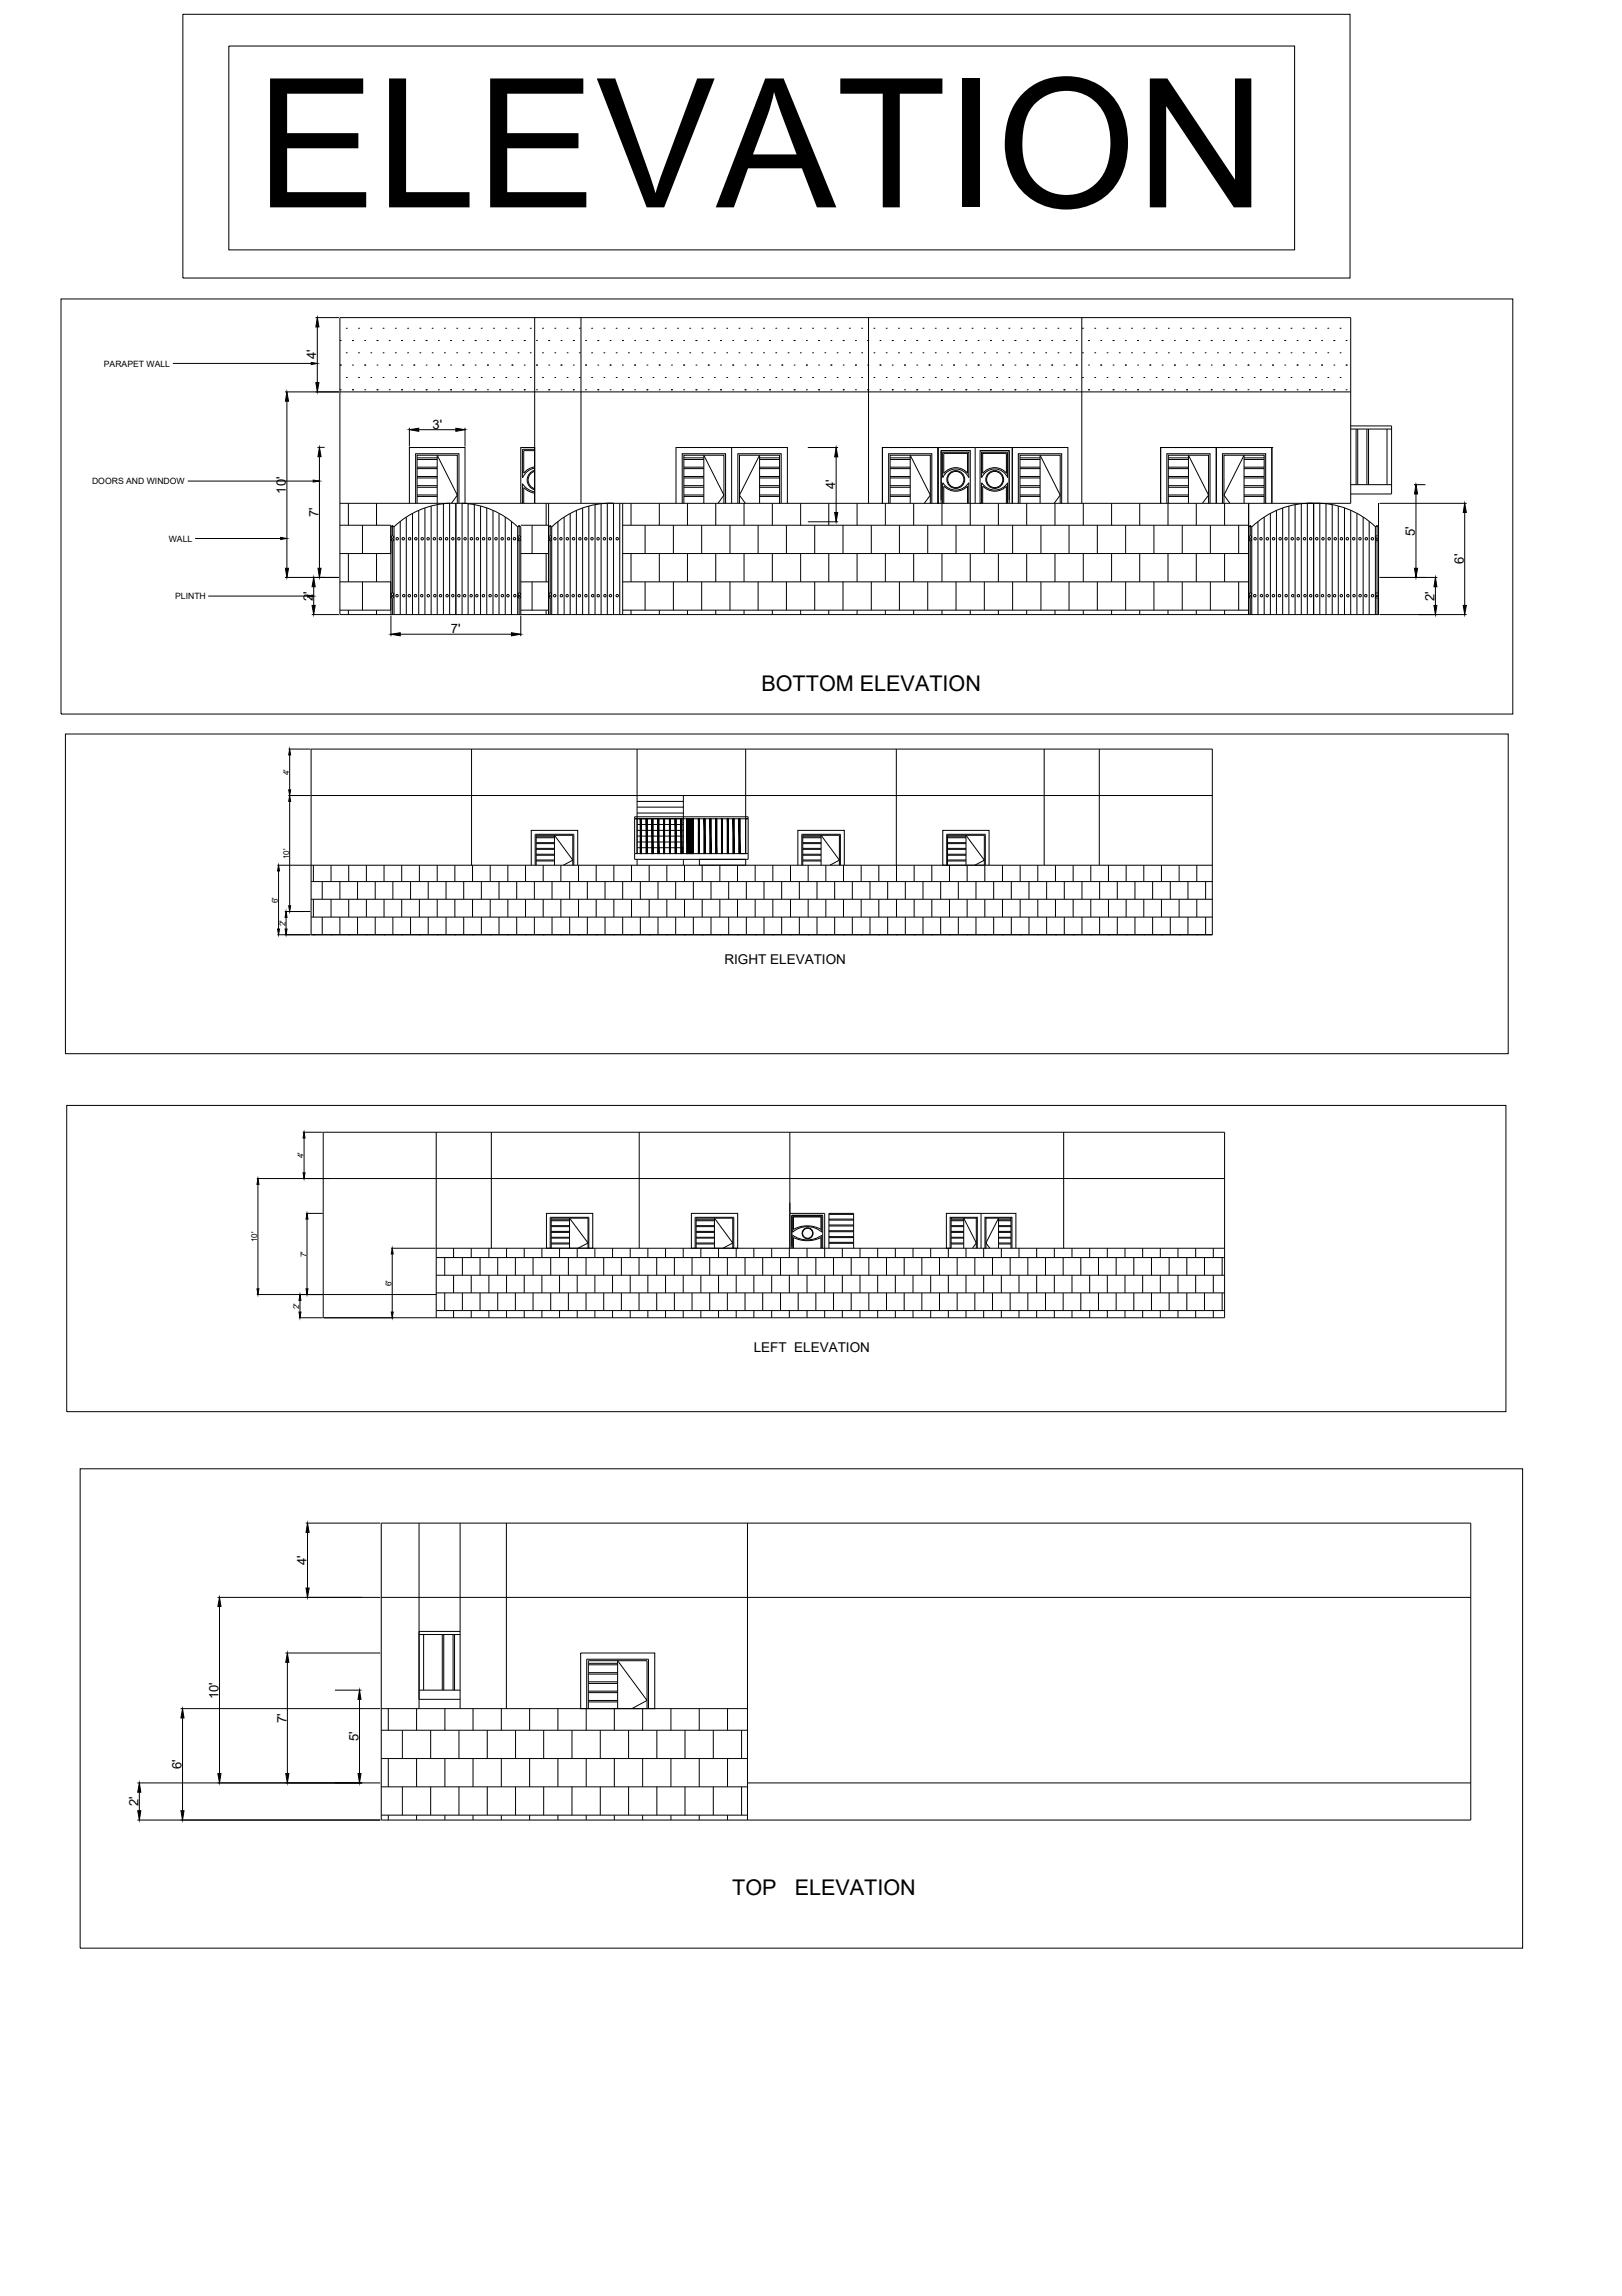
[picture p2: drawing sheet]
<svg xmlns="http://www.w3.org/2000/svg" width="210mm" height="297mm" viewBox="0 0 210 297" stroke-linecap="round" stroke-linejoin="round" font-family="sans-serif">
<defs><g id="words">
<text font-size="23.3" x="33.1" y="26.8">ELEVATION</text>
<g font-size="2.8">
<text x="98.5" y="89.4">BOTTOM ELEVATION</text>
<text x="94.8" y="245.2">TOP</text>
<text x="102.8" y="245.2">ELEVATION</text>
</g>
<g font-size="1.7">
<text x="40.9" y="46.5" transform="rotate(-90 40.9 46.5)">4'</text>
<text x="56" y="55.4">3'</text>
<text x="37" y="63.8" transform="rotate(-90 37 63.8)">10'</text>
<text x="108.1" y="63.3" transform="rotate(-90 108.1 63.3)">4'</text>
<text x="41.2" y="66.9" transform="rotate(-90 41.2 66.9)">7'</text>
<text x="183.1" y="69.3" transform="rotate(-90 183.1 69.3)">5'</text>
<text x="40.5" y="77.7" transform="rotate(-90 40.5 77.7)">2'</text>
<text x="185.6" y="77.7" transform="rotate(-90 185.6 77.7)">2'</text>
<text x="189.4" y="72.9" transform="rotate(-90 189.4 72.9)">6'</text>
<text x="58.4" y="81.9">7'</text>
<text x="93.7" y="124.7">RIGHT ELEVATION</text>
<text x="97.5" y="174.9">LEFT ELEVATION</text>
<text x="39.7" y="202.4" transform="rotate(-90 39.7 202.4)">4'</text>
<text x="28.3" y="219.8" transform="rotate(-90 28.3 219.8)">10'</text>
<text x="37.1" y="222.9" transform="rotate(-90 37.1 222.9)">7'</text>
<text x="46.4" y="225.3" transform="rotate(-90 46.4 225.3)">5'</text>
<text x="17.9" y="233.7" transform="rotate(-90 17.9 233.7)">2'</text>
<text x="23.5" y="228.9" transform="rotate(-90 23.5 228.9)">6'</text>
</g>
<g font-size="1.1">
<text x="13.4" y="47.4">PARAPET WALL</text>
<text x="11.9" y="62.6">DOORS AND WINDOW</text>
<text x="21.8" y="70.1">WALL</text>
<text x="22.7" y="77.5">PLINTH</text>
</g>
<g font-size="1">
<text x="37.4" y="100.3" transform="rotate(-90 37.4 100.3)">4'</text>
<text x="37.4" y="111.2" transform="rotate(-90 37.4 111.2)">10'</text>
<text x="36" y="116.8" transform="rotate(-90 36 116.8)">6'</text>
<text x="36.9" y="119.8" transform="rotate(-90 36.9 119.8)">2'</text>
<text x="39.3" y="149.8" transform="rotate(-90 39.3 149.8)">4'</text>
<text x="33.3" y="160.7" transform="rotate(-90 33.3 160.7)">10'</text>
<text x="39.7" y="162.6" transform="rotate(-90 39.7 162.6)">7'</text>
<text x="50.7" y="166.4" transform="rotate(-90 50.7 166.4)">6'</text>
<text x="38.7" y="169.4" transform="rotate(-90 38.7 169.4)">2'</text>
</g>
</g></defs>
<!-- layer: 0 -->
<g fill="none" stroke="#000" stroke-width=".13">
<path d="M23.7 1.8h151v34.2h-151zM29.6 6h137.9v26.3h-137.9zM7.9 38.7h187.9v53.7h-187.9zM22.4 47h17.9M36.9 50.7h7M37.1 51.9v21.6M40.8 41.1h3.1M41.1 42.3v7.2M41.1 57.9h.9M41.3 59.1v14.4M44 50.7h130.8M44 47.2h.1"/>
<path d="M44 44.1h.1M44 50.4h.1M44.8 45.6h.1M44.8 42.5h.1M44.8 48.8h.1M45.6 50.4h.1M45.6 44.1h.1M45.6 47.2h.1M46.4 45.6h.1M46.4 42.5h.1M46.4 48.8h.1M47.2 47.2h.1"/>
<path d="M47.2 44.1h.1M47.2 50.4h.1M48 45.6h.1M48 42.5h.1M48 48.8h.1M48.8 50.4h.1M48.8 44.1h.1M48.8 47.2h.1M49.6 45.6h.1M49.6 42.5h.1M49.6 48.8h.1M50.4 47.2h.1"/>
<path d="M50.4 44.1h.1M50.4 50.4h.1M51.2 45.6h.1M51.2 42.5h.1M51.2 48.8h.1M52 50.4h.1M52 44.1h.1M52 47.2h.1M52.7 45.6h.1M52.7 42.5h.1M52.7 48.8h.1M53 55.3v2.5"/>
<path d="M53.6 47.2h.1M53.6 44.1h.1M53.6 50.4h.1M54 59.4h2.6M54 59.2h2.6M54.2 55.6h4.8M54.3 45.6h.1M54.3 42.5h.1M54.3 48.8h.1M55.1 50.4h.1M55.1 44.1h.1M55.1 47.2h.1"/>
<path d="M55.9 45.6h.1M55.9 42.5h.1M55.9 48.8h.1M56.7 47.2h.1M56.7 44.1h.1M56.7 50.4h.1M57.5 45.6h.1M57.5 42.5h.1M57.5 48.8h.1M58.3 50.4h.1M58.3 44.1h.1M58.3 47.2h.1"/>
<path d="M59.1 45.6h.1M59.1 42.5h.1M59.1 48.8h.1M59.9 47.2h.1M59.9 44.1h.1M59.9 50.4h.1M60.2 55.3v2.5M60.7 45.6h.1M60.7 42.5h.1M60.7 48.8h.1M61.5 50.4h.1M61.5 44.1h.1"/>
<path d="M61.5 47.2h.1M62.3 45.6h.1M62.3 42.5h.1M62.3 48.8h.1M63.1 47.2h.1M63.1 44.1h.1M63.1 50.4h.1M63.9 45.6h.1M63.9 42.5h.1M63.9 48.8h.1M64.7 50.4h.1M64.7 44.1h.1"/>
<path d="M64.7 47.2h.1M65.4 45.6h.1M65.4 42.5h.1M65.4 48.8h.1M66.3 47.2h.1M66.3 44.1h.1M66.3 50.4h.1M67 45.6h.1M67 42.5h.1M67 48.8h.1M67.8 50.4h.1M67.8 44.1h.1"/>
<path d="M67.8 47.2h.1M68.6 45.6h.1M68.6 42.5h.1M68.6 48.8h.1M69.2 41.1v24v-7.2h-1.8v7.2M69.2 58.1h-1.6v3.7a2.04 2.04 0 0 1 1.6-1.2M69.2 58.3h-1.4v2.9M69.4 47.2h.1M69.4 44.1h.1M69.4 50.4h.1M70.2 45.6h.1M70.2 42.5h.1"/>
<path d="M70.2 48.8h.1M71 50.4h.1M71 44.1h.1M71 47.2h.1M71.8 45.6h.1M71.8 42.5h.1M71.8 48.8h.1M72.6 47.2h.1M72.6 44.1h.1M72.6 50.4h.1M73.4 45.6h.1M73.4 42.5h.1"/>
<path d="M73.4 48.8h.1M74.2 50.4h.1M74.2 44.1h.1M74.2 47.2h.1M75 45.6h.1M75 42.5h.1M75 48.8h.1M75.2 41.1v24M75.8 47.2h.1M75.8 44.1h.1M75.8 50.4h.1M76.6 45.6h.1"/>
<path d="M76.6 42.5h.1M76.6 48.8h.1M77.4 47.2h.1M77.4 44.1h.1M77.4 50.4h.1M78.1 45.6h.1M78.1 42.5h.1M78.1 48.8h.1M79 47.2h.1M79 44.1h.1M79 50.4h.1M79.7 45.6h.1"/>
<path d="M79.7 42.5h.1M79.7 48.8h.1M80.5 47.2h.1M80.5 44.1h.1M80.5 50.4h.1M81.3 45.6h.1M81.3 42.5h.1M81.3 48.8h.1M82.1 47.2h.1M82.1 44.1h.1M82.1 50.4h.1M82.9 45.6h.1"/>
<path d="M82.9 42.5h.1M82.9 48.8h.1M83.7 47.2h.1M83.7 44.1h.1M83.7 50.4h.1M84.5 45.6h.1M84.5 42.5h.1M84.5 48.8h.1M85.3 47.2h.1M85.3 44.1h.1M85.3 50.4h.1M86.1 45.6h.1"/>
<path d="M86.1 42.5h.1M86.1 48.8h.1M86.9 47.2h.1M86.9 44.1h.1M86.9 50.4h.1M87.7 45.6h.1M87.7 42.5h.1M87.7 48.8h.1M88.5 47.2h.1M88.5 44.1h.1M88.5 50.4h.1M88.5 59.4h2.6"/>
<path d="M88.5 59.2h2.6M89.3 45.6h.1M89.3 42.5h.1M89.3 48.8h.1M90.1 47.2h.1M90.1 44.1h.1M90.1 50.4h.1M90.8 45.6h.1M90.8 42.5h.1M90.8 48.8h.1M91.7 47.2h.1M91.7 44.1h.1"/>
<path d="M91.7 50.4h.1M92.4 45.6h.1M92.4 42.5h.1M92.4 48.8h.1M93.2 47.2h.1M93.2 44.1h.1M93.2 50.4h.1M94 45.6h.1M94 42.5h.1M94 48.8h.1M94.7 57.9v7.2M94.8 47.2h.1"/>
<path d="M94.8 44.1h.1M94.8 50.4h.1M95.6 45.6h.1M95.6 42.5h.1M95.6 48.8h.1M96.4 47.2h.1M96.4 44.1h.1M96.4 50.4h.1M97.2 45.6h.1M97.2 42.5h.1M97.2 48.8h.1M98 47.2h.1"/>
<path d="M98 44.1h.1M98 50.4h.1M98.3 59.4h2.6M98.3 59.2h2.6M98.8 45.6h.1M98.8 42.5h.1M98.8 48.8h.1M99.6 47.2h.1M99.6 44.1h.1M99.6 50.4h.1M100.4 45.6h.1M100.4 42.5h.1"/>
<path d="M100.4 48.8h.1M101.2 47.2h.1M101.2 44.1h.1M101.2 50.4h.1M102 45.6h.1M102 42.5h.1M102 48.8h.1M102.8 47.2h.1M102.8 44.1h.1M102.8 50.4h.1M103.6 45.6h.1M103.6 42.5h.1"/>
<path d="M103.6 48.8h.1M104.4 44.1h.1M104.4 50.4h.1M104.4 47.2h.1M104.5 57.9h4M105.2 45.6h.1M105.2 42.5h.1M105.2 48.8h.1M105.9 44.1h.1M105.9 50.4h.1M105.9 47.2h.1M106.7 45.6h.1"/>
<path d="M106.7 42.5h.1M106.7 48.8h.1M107.5 44.1h.1M107.5 50.4h.1M107.5 47.2h.1M108.2 59.1v7.2M108.3 45.6h.1M108.3 42.5h.1M108.3 48.8h.1M109.1 44.1h.1M109.1 50.4h.1M109.1 47.2h.1"/>
<path d="M109.9 45.6h.1M109.9 42.5h.1M109.9 48.8h.1M110.7 44.1h.1M110.7 50.4h.1M110.7 47.2h.1M111.5 45.6h.1M111.5 42.5h.1M111.5 48.8h.1M112.3 44.1h.1M112.3 50.4h.1M112.3 47.2h.1"/>
<path d="M112.4 41.1v24M113.1 48.8h.1M113.1 45.6h.1M113.1 42.5h.1M113.9 47.2h.1M113.9 50.4h.1M113.9 44.1h.1M114.7 48.8h.1M114.7 45.6h.1M114.7 42.5h.1M115.2 59.4h2.6M115.2 59.2h2.6"/>
<path d="M115.5 50.4h.1M115.5 44.1h.1M115.5 47.2h.1M116.3 48.8h.1M116.3 45.6h.1M116.3 42.5h.1M117.1 47.2h.1M117.1 50.4h.1M117.1 44.1h.1M117.9 48.8h.1M117.9 45.6h.1M117.9 42.5h.1"/>
<path d="M118.6 50.4h.1M118.6 44.1h.1M118.6 47.2h.1M119.4 48.8h.1M119.4 45.6h.1M119.4 42.5h.1M120.2 47.2h.1M120.2 50.4h.1M120.2 44.1h.1M121 48.8h.1M121 45.6h.1M121 42.5h.1"/>
<path d="M121.8 50.4h.1M121.8 44.1h.1M121.8 47.2h.1M122.6 48.8h.1M122.6 45.6h.1M122.6 42.5h.1M123.4 47.2h.1M123.4 50.4h.1M123.4 44.1h.1M124.2 48.8h.1M124.2 45.6h.1M124.2 42.5h.1"/>
<path d="M125 50.4h.1M125 44.1h.1M125 47.2h.1M125.6 58.3h-3.8v6.4M125.8 48.8h.1M125.8 45.6h.1M125.8 42.5h.1M126.2 57.9v7.2M126.6 47.2h.1M126.6 50.4h.1M126.6 44.1h.1M126.8 58.3h3.8v6.4"/>
<path d="M127.2 58.7h3v2.5a1.96 1.96 0 0 0-3 0zM127.4 48.8h.1M127.4 45.6h.1M127.4 42.5h.1M128.2 50.4h.1M128.2 44.1h.1M128.2 47.2h.1M129 48.8h.1M129 45.6h.1M129 42.5h.1M129.8 47.2h.1M129.8 50.4h.1"/>
<path d="M129.8 44.1h.1M130.6 48.8h.1M130.6 45.6h.1M130.6 42.5h.1M130.6 57.9h.1M130.6 57.9h7.6v7.2M130.6 57.9h-9.2v7.2M131 57.9v7.2M131.3 50.4h.1M131.3 44.1h.1M131.3 47.2h.1M132 59.4h2.6"/>
<path d="M132 59.2h2.6M132.1 48.8h.1M132.1 45.6h.1M132.1 42.5h.1M132.9 47.2h.1M132.9 50.4h.1M132.9 44.1h.1M133.7 48.8h.1M133.7 45.6h.1M133.7 42.5h.1M134.5 50.4h.1M134.5 44.1h.1"/>
<path d="M134.5 47.2h.1M135.3 48.8h.1M135.3 45.6h.1M135.3 42.5h.1M136.1 47.2h.1M136.1 50.4h.1M136.1 44.1h.1M136.9 48.8h.1M136.9 45.6h.1M136.9 42.5h.1M137.7 50.4h.1M137.7 44.1h.1"/>
<path d="M137.7 47.2h.1M138.5 48.8h.1M138.5 45.6h.1M138.5 42.5h.1M139.3 47.2h.1M139.3 50.4h.1M139.3 44.1h.1M140 41.1v24M140.1 45.6h.1M140.1 42.5h.1M140.1 48.8h.1M140.9 50.4h.1"/>
<path d="M140.9 44.1h.1M140.9 47.2h.1M141.7 45.6h.1M141.7 42.5h.1M141.7 48.8h.1M142.5 47.2h.1M142.5 44.1h.1M142.5 50.4h.1M143.3 45.6h.1M143.3 42.5h.1M143.3 48.8h.1M144 50.4h.1"/>
<path d="M144 44.1h.1M144 47.2h.1M144.8 45.6h.1M144.8 42.5h.1M144.8 48.8h.1M145.6 47.2h.1M145.6 44.1h.1M145.6 50.4h.1M146.4 45.6h.1M146.4 42.5h.1M146.4 48.8h.1M147.2 50.4h.1"/>
<path d="M147.2 44.1h.1M147.2 47.2h.1M148 45.6h.1M148 42.5h.1M148 48.8h.1M148.8 47.2h.1M148.8 44.1h.1M148.8 50.4h.1M149.6 45.6h.1M149.6 42.5h.1M149.6 48.8h.1M150.4 50.4h.1"/>
<path d="M150.4 44.1h.1M150.4 47.2h.1M151.2 45.6h.1M151.2 42.5h.1M151.2 48.8h.1M151.2 59.4h2.6M151.2 59.2h2.6M152 47.2h.1M152 44.1h.1M152 50.4h.1M152.8 45.6h.1M152.8 42.5h.1"/>
<path d="M152.8 48.8h.1M153.6 50.4h.1M153.6 44.1h.1M153.6 47.2h.1M154.4 45.6h.1M154.4 42.5h.1M154.4 48.8h.1M155.2 47.2h.1M155.2 44.1h.1M155.2 50.4h.1M156 45.6h.1M156 42.5h.1"/>
<path d="M156 48.8h.1M156.7 50.4h.1M156.7 44.1h.1M156.7 47.2h.1M157.4 57.9v7.2M157.5 45.6h.1M157.5 42.5h.1M157.5 48.8h.1M158.3 47.2h.1M158.3 44.1h.1M158.3 50.4h.1M159.1 45.6h.1"/>
<path d="M159.1 42.5h.1M159.1 48.8h.1M159.9 50.4h.1M159.9 44.1h.1M159.9 47.2h.1M160.7 45.6h.1M160.7 42.5h.1M160.7 48.8h.1M161 59.4h2.6M161 59.2h2.6M161.5 47.2h.1M161.5 44.1h.1"/>
<path d="M161.5 50.4h.1M162.3 45.6h.1M162.3 42.5h.1M162.3 48.8h.1M163.1 50.4h.1M163.1 44.1h.1M163.1 47.2h.1M163.9 45.6h.1M163.9 42.5h.1M163.9 48.8h.1M164.6 57.9h.1M164.7 47.2h.1"/>
<path d="M164.7 44.1h.1M164.7 50.4h.1M165.5 45.6h.1M165.5 42.5h.1M165.5 48.8h.1M166.3 50.4h.1M166.3 44.1h.1M166.3 47.2h.1M167.1 45.6h.1M167.1 42.5h.1M167.1 48.8h.1M167.9 47.2h.1"/>
<path d="M167.9 44.1h.1M167.9 50.4h.1M168.7 45.6h.1M168.7 42.5h.1M168.7 48.8h.1M169.4 50.4h.1M169.4 44.1h.1M169.4 47.2h.1M170.2 45.6h.1M170.2 42.5h.1M170.2 48.8h.1M171 47.2h.1"/>
<path d="M171 44.1h.1M171 50.4h.1M171.8 45.6h.1M171.8 42.5h.1M171.8 48.8h.1M172.6 50.4h.1M172.6 44.1h.1M172.6 47.2h.1M173.4 45.6h.1M173.4 42.5h.1M173.4 48.8h.1M174.2 47.2h.1"/>
<path d="M174.2 44.1h.1M174.2 50.4h.1M174.8 55.1h5.3v8.8h-5.3M174.8 55.5h5.3M175.5 55.5v7.2M175.7 55.5v7.2M176.9 55.5v7.2M177.1 55.5v7.2M179.5 55.5v7.2M24.3 62.2h16.2M25.3 69.7h11M26.9 77.1h12.9"/>
<path d="M36.9 74.7h7M40.3 79.5h3.6M40.6 75.9v2.4M44 65.1h70.2v-7.2h7.2v7.2M44 68h6.6M44 71.6h6.6M44 75.3h6.6M44 78.9h6.6M45.1 65.1v2.9M45.1 71.6v3.7M45.1 78.9v.6M46.9 68v3.6"/>
<path d="M46.9 75.3v3.6M48.7 65.1v2.9M48.7 71.6v3.7M48.7 78.9v.6M50.6 68v3.6M50.6 75.3v3.6M50.6 76.8a.22 .22 0 0 1 .2-.1 .22 .22 0 0 1 .2 .1M50.6 79.6v2.7M50.6 76.9l.2 .2M50.6 69.8l.2-.1 .2 .1a.22 .22 0 0 1-.4 0zM50.7 69.4l.1-.1 .2 .2-.2 .2-.2-.2zM50.8 77.1h.1"/>
<path d="M50.8 68l-.2 .2v11.3M50.8 68v1.3M50.8 70v6.7M50.8 77.4v2.1M50.8 68l.2 .2M51 76.9l-.4 .4a.22 .22 0 0 0 .4 0l-.2-.2M51 68.2v11.3M51.8 67.5v12M52.6 66.9v12.6M53 65.1v-7.2h7.2v7.2M53.4 66.4v13.1M53.8 65.1v-6.4h5.6v6.4"/>
<path d="M54 65.1v-6.2h5.2v6.2M54 60.4h2.6M54 60.6h2.6M54 61.6h2.6M54 61.8h2.6M54 62.8h2.6M54 63h2.6M54 64h2.6M54 64.2h2.6M54.2 66v13.5M55 65.7v13.8M55.8 65.5v14"/>
<path d="M56.6 65.1v-6.2l2.6 5.2-.8 1M56.6 65.3v14.2M57.4 65.2v14.3M58.2 65.1v14.4M58.3 65.1a11 11 0 0 0-7.3 3.1M59 65.1v14.4M59.7 65.1a11 11 0 0 1 7.3 3.1M59.8 65.1v14.4M60.6 65.2v14.3M61.4 65.3v14.2M62.2 65.5v14M63 65.7v13.8"/>
<path d="M63.8 66v13.5M64.6 66.4v13.1M65.4 66.9v12.6M66.2 67.5v12M67 76.8a.22 .22 0 0 1 .2-.1 .22 .22 0 0 1 .2 .1M67 68.2v11.3M67 76.9l.2 .2M67 69.8l.2-.1 .2 .1a.22 .22 0 0 1-.4 0zM67.1 69.4l.1-.1 .2 .2-.2 .2-.2-.2zM67.2 77.1h.1M67.2 68v1.3M67.2 70v6.7"/>
<path d="M67.2 77.4v2.1M67.2 68l.2 .2v11.3M67.2 68l-.2 .2M67.4 76.9l-.4 .4a.22 .22 0 0 0 .4 0l-.2-.2M67.4 68h3.6M67.4 71.6h3.6M67.4 75.3h3.6M67.4 78.9h3.6M67.4 79.6v2.7M68.9 68v3.6M68.9 75.3v3.6M69.2 60.8a1.3 1.3 0 0 0-1 1.3 1.3 1.3 0 0 0 1 1.3"/>
<path d="M69.2 63.8a2.38 2.38 0 0 1-1.4-.7v2M69.2 63.6a2.21 2.21 0 0 1-1.6-1v2.5M69.2 60.4a2.21 2.21 0 0 0-1.4 .8M69.2 61a1.17 1.17 0 0 0-.9 1.1 1.17 1.17 0 0 0 .9 1.1M70.7 65.1v2.9M70.7 71.6v3.7M70.7 78.9v.6M71 76.8a.22 .22 0 0 1 .2-.1 .22 .22 0 0 1 .2 .1M71 76.9l.4 .4a.22 .22 0 0 1-.4 0l.4-.4M71 65.1v14.4M71 69.8l.2-.1 .2 .1a.22 .22 0 0 1-.4 0zM71.1 69.4l.1-.1 .2 .2-.2 .2-.2-.2z"/>
<path d="M71.2 68v1.3M71.2 70v6.7M71.2 77.4v2.1M71.2 68l.2 .2M71.2 68l-.2 .2M71.4 68.2v11.3M72.2 67.5v12M73 66.9v12.6M73.8 66.4v13.1M74.6 66v13.5M75.4 65.7v13.8M76.2 65.5v14"/>
<path d="M77 65.3v14.2M77.8 65.2v14.3M78.6 65.1v14.4M79.4 65.1v14.4M79.4 65.1a11 11 0 0 0-8 3.1M80.2 65.1v14.4M80.6 68h81M80.6 71.6h81M80.6 75.3h81M80.6 78.9h81M80.6 65.1v14.4M81.7 65.1v2.9"/>
<path d="M81.7 71.6v3.7M81.7 78.9v.6M83.5 68v3.6M83.5 75.3v3.6M85.3 65.1v2.9M85.3 71.6v3.7M85.3 78.9v.6M87.1 68v3.6M87.1 75.3v3.6M87.5 65.1v-7.2h14.4v7.2M88.3 65.1v-6.4h5.6v6.4M88.5 65.1v-6.2h5.2v6.2"/>
<path d="M88.5 60.4h2.6M88.5 60.6h2.6M88.5 61.6h2.6M88.5 61.8h2.6M88.5 62.8h2.6M88.5 63h2.6M88.5 64h2.6M88.5 64.2h2.6M89 65.1v2.9M89 71.6v3.7M89 78.9v.6M90.8 68v3.6"/>
<path d="M90.8 75.3v3.6M91.1 65.1v-6.2l2.6 5.2-.8 1M92.6 65.1v2.9M92.6 71.6v3.7M92.6 78.9v.6M94.5 68v3.6M94.5 75.3v3.6M95.5 65.1v-6.4h5.6v6.4M95.7 65.1v-6.2h5.2v6.2M96.3 65.1v2.9M96.3 71.6v3.7M96.3 78.9v.6"/>
<path d="M96.5 65.1l-.8-1 2.6-5.2v6.2M98.1 68v3.6M98.1 75.3v3.6M98.3 60.4h2.6M98.3 60.6h2.6M98.3 61.6h2.6M98.3 61.8h2.6M98.3 62.8h2.6M98.3 63h2.6M98.3 64h2.6M98.3 64.2h2.6M99.9 65.1v2.9"/>
<path d="M99.9 71.6v3.7M99.9 78.9v.6M101.8 68v3.6M101.8 75.3v3.6M103.6 65.1v2.9M103.6 71.6v3.7M103.6 78.9v.6M104.5 67.5h4M105.4 68v3.6M105.4 75.3v3.6M107.3 65.1v2.9M107.3 71.6v3.7"/>
<path d="M107.3 78.9v.6M109.1 68v3.6M109.1 75.3v3.6M110.9 65.1v2.9M110.9 71.6v3.7M110.9 78.9v.6M112.8 68v3.6M112.8 75.3v3.6M114.6 65.1v2.9M114.6 71.6v3.7M114.6 78.9v.6M115 65.1v-6.4h5.6v6.4"/>
<path d="M115.2 65.1v-6.2h5.2v6.2M115.2 60.4h2.6M115.2 60.6h2.6M115.2 61.6h2.6M115.2 61.8h2.6M115.2 62.8h2.6M115.2 63h2.6M115.2 64h2.6M115.2 64.2h2.6M116.4 68v3.6M116.4 75.3v3.6M117.8 65.1v-6.2l2.6 5.2-.8 1"/>
<path d="M118.2 65.1v2.9M118.2 71.6v3.7M118.2 78.9v.6M120.1 68v3.6M120.1 75.3v3.6M121.8 65.1v-6.8h3.8v9.7M121.9 65.1v2.9M121.9 71.6v3.7M121.9 78.9v.6M122 61.8v-3.3h3.4v3.3a1.82 1.82 0 0 0-1.7-1.1 1.82 1.82 0 0 0-1.7 1.1M122 62.5v2.6M122 62.4a1.96 1.96 0 0 0 3.4 0"/>
<path d="M122.1 62.9v2.2M122.2 62.9a2.11 2.11 0 0 0 3 0M123.7 68v3.6M123.7 75.3v3.6M125.2 62.9v2.2M125.2 61.2a1.99 1.99 0 0 0-3.1 0v-2.5h3.1v2.5M125.4 62.5v2.6M125.6 71.6v3.7M125.6 78.9v.6M127 61.8v-3.3h3.4v3.3M127 62.5v2.6h-12.8v-7.2h7.2v7.2M127 62.4a1.96 1.96 0 0 0 3.4 0"/>
<path d="M127 61.8a1.81 1.81 0 0 1 1.7-1.1 1.81 1.81 0 0 1 1.7 1.1M127.2 62.9v2.2M127.2 62.9a2.11 2.11 0 0 0 3.1 0M127.4 68v3.6M127.4 75.3v3.6M129.2 65.1v2.9M129.2 71.6v3.7M129.2 78.9v.6M130.2 62.9v2.2M130.4 62.5v2.6M130.6 65.1v-6.8h-3.8v6.8h48v-24h-130.8v38.4h134.4v-14.4M131 68v3.6"/>
<path d="M131 75.3v3.6M131.8 65.1v-6.4h5.6v6.4M132 65.1v-6.2h5.2v6.2M132 60.4h2.6M132 60.6h2.6M132 61.6h2.6M132 61.8h2.6M132 62.8h2.6M132 63h2.6M132 64h2.6M132 64.2h2.6M132.9 65.1v2.9"/>
<path d="M132.9 71.6v3.7M132.9 78.9v.6M134.6 65.1v-6.2l2.6 5.2-.8 1M134.7 68v3.6M134.7 75.3v3.6M136.5 65.1v2.9M136.5 71.6v3.7M136.5 78.9v.6M138.3 68v3.6M138.3 75.3v3.6M140.2 65.1v2.9M140.2 71.6v3.7"/>
<path d="M140.2 78.9v.6M142 68v3.6M142 75.3v3.6M143.8 65.1v2.9M143.8 71.6v3.7M143.8 78.9v.6M145.7 68v3.6M145.7 75.3v3.6M147.5 65.1v2.9M147.5 71.6v3.7M147.5 78.9v.6M149.3 68v3.6"/>
<path d="M149.3 75.3v3.6M150.2 65.1v-7.2h14.4v7.2M151 65.1v-6.4h5.6v6.4M151.2 65.1v2.9M151.2 71.6v3.7M151.2 78.9v.6M151.2 65.1v-6.2h5.2v6.2M151.2 60.4h2.6M151.2 60.6h2.6M151.2 61.6h2.6M151.2 61.8h2.6M151.2 62.8h2.6"/>
<path d="M151.2 63h2.6M151.2 64h2.6M151.2 64.2h2.6M153 68v3.6M153 75.3v3.6M154.8 65.1v2.9M154.8 71.6v3.7M154.8 78.9v.6M155.6 65.1l.8-1-2.6-5.2v6.2M156.6 68v3.6M156.6 75.3v3.6M158.2 65.1v-6.4h5.6v6.4"/>
<path d="M158.4 65.1v-6.2h5.2v6.2M158.5 65.1v2.9M158.5 71.6v3.7M158.5 78.9v.6M159.2 65.1l-.8-1 2.6-5.2v6.2M160.3 68v3.6M160.3 75.3v3.6M161 60.4h2.6M161 60.6h2.6M161 61.6h2.6M161 61.8h2.6M161 62.8h2.6"/>
<path d="M161 63h2.6M161 64h2.6M161 64.2h2.6M161.6 65.1v14.4M161.6 76.9l.4 .4M161.6 76.8a.22 .22 0 0 1 .2-.1 .22 .22 0 0 1 .2 .1M161.8 77.1l-.2 .2a.22 .22 0 0 0 .4 0M161.8 77.1h.1M161.8 69.7l-.2 .1a.22 .22 0 0 0 .4 0M161.8 68v1.3M161.8 70v6.7M161.8 77.4v2.1"/>
<path d="M161.8 69.7l.2 .2M161.8 68l.2 .2M161.8 68l-.2 .2M162 68.2v11.3M162 69.5l-.2 .2M162 76.9l-.2 .2M162 68.2a11.3 11.3 0 0 1 8.9-3.1 11 11 0 0 1 7.1 3.1M162 69.5a.22 .22 0 0 0-.2-.2 .22 .22 0 0 0-.2 .2l.2 .2M162.8 67.5v12M163.6 66.9v12.6M164.4 66.4v13.1M165.2 66v13.5"/>
<path d="M166 65.7v13.8M166.8 65.5v14M167.6 65.3v14.2M168.4 65.2v14.3M169.2 65.1v14.4M170 65.1v14.4M170.8 65.1v14.4M171.6 65.2v14.3M172.4 65.3v14.2M173.2 65.5v14M174 65.7v13.8M174.8 66v13.5"/>
<path d="M174.8 62.7h5.3M175.6 66.4v13.1M176.4 66.9v12.6M177.2 67.5v12M178 76.9l.4 .4M178 76.8a.22 .22 0 0 1 .2-.1 .22 .22 0 0 1 .2 .1M178.2 77.1l-.2 .2a.22 .22 0 0 0 .4 0M178.2 77.1h.1M178.2 69.7l-.2 .1a.22 .22 0 0 0 .4 0M178.2 68l-.2 .2v11.3M178.2 68v1.3M178.2 70v6.7"/>
<path d="M178.2 77.4v2.1M178.2 69.7l.2 .2M178.2 68l.2 .2M178.4 69.5l-.2 .2M178.4 76.9l-.2 .2M178.4 69.5a.22 .22 0 0 0-.2-.2 .22 .22 0 0 0-.2 .2l.2 .2M178.5 79.5h11.3M178.5 65.1h11.3M178.5 74.7h7.5M183 62.7h1.5M183.2 63.9v9.6M185.8 75.9v2.4"/>
<path d="M189.5 66.3v12M8.5 95h186.7v41.3h-186.7zM37.3 96.9h2.9M37.5 97.7v4.5M40.3 96.9h116.6v24h-116.6zM51.8 82h14.4M61 96.9v15M82.4 96.9v13.5M96.5 96.9v13.5M116 96.9v15M135.1 96.9v15M142.3 96.9v15"/>
<path d="M35.9 111.9h121M36 112.7v7.5M36.9 117.9h3.3M37 118.7v1.5M37.3 102.9h2.9M37.5 103.7v13.5M40.3 114.1h116.6M40.3 116.3h116.6M40.3 118.6h116.6M40.3 102.9h116.6M40.6 111.9v2.2M40.6 116.3v2.3"/>
<path d="M41.7 114.1v2.2M41.7 118.6v2.3M42.8 111.9v2.2M42.8 116.3v2.3M44 114.1v2.2M44 118.6v2.3M45.1 111.9v2.2M45.1 116.3v2.3M46.3 114.1v2.2M46.3 118.6v2.3M47.4 111.9v2.2M47.4 116.3v2.3"/>
<path d="M48.6 114.1v2.2M48.6 118.6v2.3M49.7 111.9v2.2M49.7 116.3v2.3M50.8 114.1v2.2M50.8 118.6v2.3M52 111.9v2.2M52 116.3v2.3M53.1 114.1v2.2M53.1 118.6v2.3M54.3 111.9v2.2M54.3 116.3v2.3"/>
<path d="M55.4 114.1v2.2M55.4 118.6v2.3M56.6 111.9v2.2M56.6 116.3v2.3M57.7 114.1v2.2M57.7 118.6v2.3M58.9 111.9v2.2M58.9 116.3v2.3M60 114.1v2.2M60 118.6v2.3M61.2 111.9v2.2M61.2 116.3v2.3"/>
<path d="M62.3 114.1v2.2M62.3 118.6v2.3M63.4 111.9v2.2M63.4 116.3v2.3M64.6 114.1v2.2M64.6 118.6v2.3M65.7 111.9v2.2M65.7 116.3v2.3M66.9 114.1v2.2M66.9 118.6v2.3M68 111.9v2.2M68 116.3v2.3"/>
<path d="M68.7 111.9v-4.5h6.1v4.5M69.2 114.1v2.2M69.2 118.6v2.3M69.3 111.9v-4h5v4M69.4 111.9v-3.8h4.7v3.8M69.4 108.4h2.4M69.4 109h2.4M69.4 109.1h2.4M69.4 109.8h2.4M69.4 109.9h2.4M69.4 110.5h2.4M69.4 110.6h2.4"/>
<path d="M69.4 111.3h2.4M69.4 111.4h2.4M69.4 108.3h2.4M70.3 111.9v2.2M70.3 116.3v2.3M71.4 114.1v2.2M71.4 118.6v2.3M71.8 111.9v-3.8l2.3 3.2-1.2 .6M72.6 111.9v2.2M72.6 116.3v2.3M73.7 114.1v2.2M73.7 118.6v2.3"/>
<path d="M74.9 111.9v2.2M74.9 116.3v2.3M76 114.1v2.2M76 118.6v2.3M77.2 111.9v2.2M77.2 116.3v2.3M78.3 114.1v2.2M78.3 118.6v2.3M79.4 111.9v2.2M79.4 116.3v2.3M80.6 114.1v2.2M80.6 118.6v2.3"/>
<path d="M81.7 111.9v2.2M81.7 116.3v2.3M82.1 105.7h14.7v5.5h-14.7zM82.1 110.4h14.7M82.1 105.9h14.7M82.4 111.2v.7M82.4 109.7h6M82.4 108.9h6M82.4 108.2h6M82.4 107.4h6M82.4 106.7h6M82.4 105.2h6"/>
<path d="M82.4 104.4h6M82.4 103.7h6M82.9 105.9v4.5M82.9 114.1v2.2M82.9 118.6v2.3M83 105.9v4.5M83.6 105.9v4.5M83.8 105.9v4.5M84 111.9v2.2M84 116.3v2.3M84.4 105.9v4.5M84.5 105.9v4.5"/>
<path d="M85.1 105.9v4.5M85.2 114.1v2.2M85.2 118.6v2.3M85.3 105.9v4.5M85.9 105.9v4.5M86 105.9v4.5M86.3 111.9v2.2M86.3 116.3v2.3M86.6 105.9v4.5M86.7 105.9v4.5M87.4 105.9v4.5M87.4 114.1v2.2"/>
<path d="M87.4 118.6v2.3M87.5 105.9v4.5M88.1 105.9v4.5M88.2 105.9v4.5M88.4 102.9v7.5M88.4 111.2v.7M88.6 111.9v2.2M88.6 116.3v2.3M88.9 105.9v4.5M89 105.9v4.5M89.6 105.9v4.5M89.7 114.1v2.2"/>
<path d="M89.7 118.6v2.3M89.7 105.9v4.5M90.4 105.9v4.5M90.5 105.9v4.5M90.5 111.2v.7M90.9 111.9v2.2M90.9 116.3v2.3M91.1 105.9v4.5M91.2 105.9v4.5M91.9 105.9v4.5M92 105.9v4.5M92 114.1v2.2"/>
<path d="M92 118.6v2.3M92.6 105.9v4.5M92.8 105.9v4.5M93.2 111.9v2.2M93.2 116.3v2.3M93.4 105.9v4.5M93.5 105.9v4.5M94.1 105.9v4.5M94.3 105.9v4.5M94.3 114.1v2.2M94.3 118.6v2.3M94.9 105.9v4.5"/>
<path d="M95 105.9v4.5M95.4 111.9v2.2M95.4 116.3v2.3M95.6 105.9v4.5M95.8 105.9v4.5M96.5 111.2v.7M96.6 114.1v2.2M96.6 118.6v2.3M97.7 111.9v2.2M97.7 116.3v2.3M98.9 114.1v2.2M98.9 118.6v2.3"/>
<path d="M100 111.9v2.2M100 116.3v2.3M101.2 114.1v2.2M101.2 118.6v2.3M102.3 111.9v2.2M102.3 116.3v2.3M103.3 111.9v-4.5h6v4.5M103.4 114.1v2.2M103.4 118.6v2.3M103.8 111.9v-4h5v4M103.9 111.9v-3.8h4.7v3.8M103.9 108.4h2.4"/>
<path d="M103.9 109h2.4M103.9 109.1h2.4M103.9 109.8h2.4M103.9 109.9h2.4M103.9 110.5h2.4M103.9 110.6h2.4M103.9 111.3h2.4M103.9 111.4h2.4M103.9 108.3h2.4M104.6 111.9v2.2M104.6 116.3v2.3M105.7 114.1v2.2"/>
<path d="M105.7 118.6v2.3M106.3 111.9v-3.8l2.3 3.2-1.2 .6M106.9 111.9v2.2M106.9 116.3v2.3M108 114.1v2.2M108 118.6v2.3M109.2 111.9v2.2M109.2 116.3v2.3M110.3 114.1v2.2M110.3 118.6v2.3M111.4 111.9v2.2M111.4 116.3v2.3"/>
<path d="M112.6 114.1v2.2M112.6 118.6v2.3M113.7 111.9v2.2M113.7 116.3v2.3M114.9 114.1v2.2M114.9 118.6v2.3M116 111.9v2.2M116 116.3v2.3M117.2 114.1v2.2M117.2 118.6v2.3M118.3 111.9v2.2M118.3 116.3v2.3"/>
<path d="M119.4 114.1v2.2M119.4 118.6v2.3M120.6 111.9v2.2M120.6 116.3v2.3M121.7 114.1v2.2M121.7 118.6v2.3M122.5 111.9v-4h5v4M122.6 111.9v-3.8h4.8v3.8h-5.4v-4.5h6v4.5M122.6 108.4h2.4M122.6 109h2.4M122.6 109.1h2.4M122.6 109.8h2.4"/>
<path d="M122.6 109.9h2.4M122.6 110.5h2.4M122.6 110.6h2.4M122.6 111.3h2.4M122.6 111.4h2.4M122.6 108.3h2.4M122.9 111.9v2.2M122.9 116.3v2.3M124 114.1v2.2M124 118.6v2.3M125 111.9v-3.8l2.4 3.2-1.2 .6M125.2 111.9v2.2"/>
<path d="M125.2 116.3v2.3M126.3 114.1v2.2M126.3 118.6v2.3M127.4 111.9v2.2M127.4 116.3v2.3M128.6 114.1v2.2M128.6 118.6v2.3M129.7 111.9v2.2M129.7 116.3v2.3M130.9 114.1v2.2M130.9 118.6v2.3M132 111.9v2.2"/>
<path d="M132 116.3v2.3M133.2 114.1v2.2M133.2 118.6v2.3M134.3 111.9v2.2M134.3 116.3v2.3M135.4 114.1v2.2M135.4 118.6v2.3M136.6 111.9v2.2M136.6 116.3v2.3M137.7 114.1v2.2M137.7 118.6v2.3M138.9 111.9v2.2"/>
<path d="M138.9 116.3v2.3M140 114.1v2.2M140 118.6v2.3M141.2 111.9v2.2M141.2 116.3v2.3M142.3 114.1v2.2M142.3 118.6v2.3M143.4 111.9v2.2M143.4 116.3v2.3M144.6 114.1v2.2M144.6 118.6v2.3M145.7 111.9v2.2"/>
<path d="M145.7 116.3v2.3M146.9 114.1v2.2M146.9 118.6v2.3M148 111.9v2.2M148 116.3v2.3M149.2 114.1v2.2M149.2 118.6v2.3M150.3 111.9v2.2M150.3 116.3v2.3M151.4 114.1v2.2M151.4 118.6v2.3M152.6 111.9v2.2"/>
<path d="M152.6 116.3v2.3M153.7 114.1v2.2M153.7 118.6v2.3M154.9 111.9v2.2M154.9 116.3v2.3M156 114.1v2.2M156 118.6v2.3M35.9 120.9h4.3M40.6 120.9h.1M42.8 120.9h.1M45.1 120.9h.1M47.4 120.9h.1"/>
<path d="M49.7 120.9h.1M52 120.9h.1M54.3 120.9h.1M56.6 120.9h.1M58.9 120.9h.1M61.2 120.9h.1M63.4 120.9h.1M65.7 120.9h.1M68 120.9h.1M70.3 120.9h.1M72.6 120.9h.1M74.9 120.9h.1"/>
<path d="M77.2 120.9h.1M79.4 120.9h.1M81.7 120.9h.1M84 120.9h.1M86.3 120.9h.1M88.6 120.9h.1M90.9 120.9h.1M93.2 120.9h.1M95.4 120.9h.1M97.7 120.9h.1M100 120.9h.1M102.3 120.9h.1"/>
<path d="M104.6 120.9h.1M106.9 120.9h.1M109.2 120.9h.1M111.4 120.9h.1M113.7 120.9h.1M116 120.9h.1M118.3 120.9h.1M120.6 120.9h.1M122.9 120.9h.1M125.2 120.9h.1M127.4 120.9h.1M129.7 120.9h.1"/>
<path d="M132 120.9h.1M134.3 120.9h.1M136.6 120.9h.1M138.9 120.9h.1M141.2 120.9h.1M143.4 120.9h.1M145.7 120.9h.1M148 120.9h.1M150.3 120.9h.1M152.6 120.9h.1M154.9 120.9h.1M8.6 143h186.3v39.6h-186.3z"/>
<path d="M33.2 152.5h125.3M33.4 153.2v13.5M39.2 146.5h2.6M39.3 147.2v4.5M39.6 157h2.2M39.7 157.7v9M41.8 146.5h116.7v24h-116.7zM56.5 146.5v24M63.6 146.5v15M70.7 157h6v4.5h-6zM71.3 157.9h2.4M71.3 158.6h2.4"/>
<path d="M71.3 158.7h2.4M71.3 159.3h2.4M71.3 159.4h2.4M71.3 157.8h2.4M82.7 146.5v15M89.5 157h6v4.5h-6zM90.1 157.9h2.4M90.1 158.6h2.4M90.1 158.7h2.4M90.1 159.3h2.4M90.1 159.4h2.4M90.1 157.8h2.4"/>
<path d="M102.2 146.5v15M102.2 157h4.5v5.7M102.6 157.4h3.7v2a2.85 2.85 0 0 0-3.7 0zM102.7 159.1v-1.7h3.5v1.7M102.7 159a3.7 3.7 0 0 1 3.6 0M107.3 160h3.2M107.3 159.3h3.2M107.3 159.2h3.2M107.3 158.6h3.2M107.3 158.5h3.2M107.3 157.8h3.2M107.3 157.7h3.2"/>
<path d="M107.3 157.1h3.2M123.1 157.9h1.6M123.1 158.6h1.6M123.1 158.7h1.6M123.1 159.3h1.6M123.1 159.4h1.6M123.1 157.8h1.6M127 157v4.5M129.2 157.9h1.6M129.2 158.6h1.6M129.2 158.7h1.6M129.2 159.3h1.6"/>
<path d="M129.2 159.4h1.6M129.2 157.8h1.6M137.6 146.5v15M33.2 167.5h8.6M38.7 170.5h3.1M38.8 168.2v1.5M41.8 167.5h14.7M50.6 161.5h5.8M50.8 162.2v7.5M56.5 169.6h102M56.5 167.3h102M56.5 165h102"/>
<path d="M56.5 162.7h102M56.5 161.5h102M57.6 162.7v2.3M57.6 167.3v2.3M58.7 161.5v1.2M58.7 165v2.3M58.7 169.6v.9M59.8 162.7v2.3M59.8 167.3v2.3M61 161.5v1.2M61 165v2.3M61 169.6v.9"/>
<path d="M62.1 162.7v2.3M62.1 167.3v2.3M63.3 161.5v1.2M63.3 165v2.3M63.3 169.6v.9M64.4 162.7v2.3M64.4 167.3v2.3M65.6 161.5v1.2M65.6 165v2.3M65.6 169.6v.9M66.7 162.7v2.3M66.7 167.3v2.3"/>
<path d="M67.8 161.5v1.2M67.8 165v2.3M67.8 169.6v.9M69 162.7v2.3M69 167.3v2.3M70.1 161.5v1.2M70.1 165v2.3M70.1 169.6v.9M71.2 161.5v-4h5v4M71.3 162.7v2.3M71.3 167.3v2.3M71.3 161.5v-3.9h4.8v3.9"/>
<path d="M71.3 160.1h2.4M71.3 160.2h2.4M71.3 160.8h2.4M71.3 160.9h2.4M72.4 161.5v1.2M72.4 165v2.3M72.4 169.6v.9M73.6 162.7v2.3M73.6 167.3v2.3M74.7 161.5v1.2M74.7 165v2.3M74.7 169.6v.9"/>
<path d="M74.8 161.5l1.3-.7-2.4-3.2v3.9M75.8 162.7v2.3M75.8 167.3v2.3M77 161.5v1.2M77 165v2.3M77 169.6v.9M78.1 162.7v2.3M78.1 167.3v2.3M79.3 161.5v1.2M79.3 165v2.3M79.3 169.6v.9M80.4 162.7v2.3"/>
<path d="M80.4 167.3v2.3M81.6 161.5v1.2M81.6 165v2.3M81.6 169.6v.9M82.7 162.7v2.3M82.7 167.3v2.3M83.8 161.5v1.2M83.8 165v2.3M83.8 169.6v.9M85 162.7v2.3M85 167.3v2.3M86.1 161.5v1.2"/>
<path d="M86.1 165v2.3M86.1 169.6v.9M87.3 162.7v2.3M87.3 167.3v2.3M88.4 161.5v1.2M88.4 165v2.3M88.4 169.6v.9M89.6 162.7v2.3M89.6 167.3v2.3M90 161.5v-4h5v4M90.1 161.5v-3.9h4.7v3.9M90.1 160.1h2.4"/>
<path d="M90.1 160.2h2.4M90.1 160.8h2.4M90.1 160.9h2.4M90.7 161.5v1.2M90.7 165v2.3M90.7 169.6v.9M91.8 162.7v2.3M91.8 167.3v2.3M93 161.5v1.2M93 165v2.3M93 169.6v.9M93.6 161.5l1.2-.7-2.3-3.2v3.9"/>
<path d="M94.1 162.7v2.3M94.1 167.3v2.3M95.3 161.5v1.2M95.3 165v2.3M95.3 169.6v.9M96.4 162.7v2.3M96.4 167.3v2.3M97.6 161.5v1.2M97.6 165v2.3M97.6 169.6v.9M98.7 162.7v2.3M98.7 167.3v2.3"/>
<path d="M99.9 161.5v1.2M99.9 165v2.3M99.9 169.6v.9M101 162.7v2.3M101 167.3v2.3M102.2 161.5v1.2M102.2 165v2.3M102.2 169.6v.9M102.5 161.5v-4.3h4v4.3M102.6 161.5v-1.7a3.2 3.2 0 0 0 3.7 0v1.7M102.7 161.5v-1.4a4.1 4.1 0 0 0 3.6 0l-.1 1.4M103.3 162.7v2.3"/>
<path d="M103.3 167.3v2.3M104.4 161.5v1.2M104.4 165v2.3M104.4 169.6v.9M105.6 162.7v2.3M105.6 167.3v2.3M106.7 165v2.3M106.7 169.6v.9M107.3 161.5v-4.5h3.2v4.5M107.3 160.9h3.2M107.3 160.7h3.2M107.3 160.1h3.2"/>
<path d="M107.9 162.7v2.3M107.9 167.3v2.3M109 161.5v1.2M109 165v2.3M109 169.6v.9M110.2 162.7v2.3M110.2 167.3v2.3M111.3 161.5v1.2M111.3 165v2.3M111.3 169.6v.9M112.4 162.7v2.3M112.4 167.3v2.3"/>
<path d="M113.6 161.5v1.2M113.6 165v2.3M113.6 169.6v.9M114.7 162.7v2.3M114.7 167.3v2.3M115.9 161.5v1.2M115.9 165v2.3M115.9 169.6v.9M117 162.7v2.3M117 167.3v2.3M118.2 161.5v1.2M118.2 165v2.3"/>
<path d="M118.2 169.6v.9M119.3 162.7v2.3M119.3 167.3v2.3M120.4 161.5v1.2M120.4 165v2.3M120.4 169.6v.9M121.6 162.7v2.3M121.6 167.3v2.3M122.7 161.5v1.2M122.7 165v2.3M122.7 169.6v.9M123 161.5v-4h3.5v4"/>
<path d="M123.1 160.1h1.6M123.1 160.2h1.6M123.1 160.8h1.6M123.1 160.9h1.6M123.9 162.7v2.3M123.9 167.3v2.3M125 161.5v1.2M125 165v2.3M125 169.6v.9M125.9 161.5l.4-.7-1.6-3.2v3.9M126.2 162.7v2.3M126.2 167.3v2.3"/>
<path d="M126.3 161.5v-3.9h-3.2v3.9h-.6v-4.5h9v4.5M127.3 161.5v1.2M127.3 165v2.3M127.3 169.6v.9M127.5 161.5v-4h3.5v4M127.6 161.5v-3.9h3.2v3.9M128.1 161.5l-.5-.7 1.6-3.2v3.9M128.4 162.7v2.3M128.4 167.3v2.3M129.2 160.1h1.6M129.2 160.2h1.6M129.2 160.8h1.6"/>
<path d="M129.2 160.9h1.6M129.6 161.5v1.2M129.6 165v2.3M129.6 169.6v.9M130.7 162.7v2.3M130.7 167.3v2.3M131.9 161.5v1.2M131.9 165v2.3M131.9 169.6v.9M133 162.7v2.3M133 167.3v2.3M134.2 161.5v1.2"/>
<path d="M134.2 165v2.3M134.2 169.6v.9M135.3 162.7v2.3M135.3 167.3v2.3M136.4 161.5v1.2M136.4 165v2.3M136.4 169.6v.9M137.6 162.7v2.3M137.6 167.3v2.3M138.7 161.5v1.2M138.7 165v2.3M138.7 169.6v.9"/>
<path d="M139.9 162.7v2.3M139.9 167.3v2.3M141 161.5v1.2M141 165v2.3M141 169.6v.9M142.2 162.7v2.3M142.2 167.3v2.3M143.3 161.5v1.2M143.3 165v2.3M143.3 169.6v.9M144.4 162.7v2.3M144.4 167.3v2.3"/>
<path d="M145.6 161.5v1.2M145.6 165v2.3M145.6 169.6v.9M146.7 162.7v2.3M146.7 167.3v2.3M147.9 161.5v1.2M147.9 165v2.3M147.9 169.6v.9M149 162.7v2.3M149 167.3v2.3M150.2 161.5v1.2M150.2 165v2.3"/>
<path d="M150.2 169.6v.9M151.3 162.7v2.3M151.3 167.3v2.3M152.4 161.5v1.2M152.4 165v2.3M152.4 169.6v.9M153.6 162.7v2.3M153.6 167.3v2.3M154.7 161.5v1.2M154.7 165v2.3M154.7 169.6v.9M155.9 162.7v2.3"/>
<path d="M155.9 167.3v2.3M157 161.5v1.2M157 165v2.3M157 169.6v.9M158.2 162.7v2.3M158.2 167.3v2.3M10.4 190h186.6v62h-186.6zM39.6 197h9.6M39.8 198.3v7.2M49.3 197h141v38.5h-141zM54.2 197v24.1M59.5 197v24.1"/>
<path d="M65.5 197v24.1M96.7 197v38.5M28.2 206.7h21M28.4 207.8v21.7M36.9 213.9h12.3M37.2 215.1v14.4M43.3 218.7h3.5M46.5 219.8v9.7M49.3 206.7h141M54.2 218.7h5.3M54.2 211.1h5.3M54.2 219.8h5.3"/>
<path d="M54.2 211.5h5.3M54.8 211.5v7.2M57.2 211.5v7.2M57.4 211.5v7.2M58.6 211.5v7.2M58.8 211.5v7.2M75.1 213.9h9.6v7.2h-9.6zM76.1 215.4h3.8M76.1 216.4h3.8M76.1 216.6h3.8M76.1 217.6h3.8M76.1 217.8h3.8"/>
<path d="M76.1 218.8h3.8M76.1 219h3.8M76.1 220h3.8M76.1 215.2h3.8M17.8 235.5h31.4M17.8 230.7h31.4M18 231.9v2.4M23.4 221.1h25.8M23.6 222.3v12M49.3 234.8h47.4M49.3 231.2h47.4M49.3 227.5h47.4"/>
<path d="M49.3 223.8h47.4M49.3 221.1h47.4M50.2 221.1v2.7M50.2 227.5v3.7M50.2 234.8v.7M52.1 223.8v3.7M52.1 231.2v3.6M53.9 221.1v2.7M53.9 227.5v3.7M53.9 234.8v.7M55.7 223.8v3.7M55.7 231.2v3.6"/>
<path d="M57.6 221.1v2.7M57.6 227.5v3.7M57.6 234.8v.7M59.4 223.8v3.7M59.4 231.2v3.6M61.2 221.1v2.7M61.2 227.5v3.7M61.2 234.8v.7M63.1 223.8v3.7M63.1 231.2v3.6M64.9 221.1v2.7M64.9 227.5v3.7"/>
<path d="M64.9 234.8v.7M66.7 223.8v3.7M66.7 231.2v3.6M68.5 221.1v2.7M68.5 227.5v3.7M68.5 234.8v.7M70.4 223.8v3.7M70.4 231.2v3.6M72.2 221.1v2.7M72.2 227.5v3.7M72.2 234.8v.7M74 223.8v3.7"/>
<path d="M74 231.2v3.6M75.9 221.1v2.7M75.9 227.5v3.7M75.9 234.8v.7M75.9 221.1v-6.4h8v6.4M76.1 221.1v-6.3h7.6v6.3M76.1 220.2h3.8M77.7 223.8v3.7M77.7 231.2v3.6M79.5 221.1v2.7M79.5 227.5v3.7M79.5 234.8v.7"/>
<path d="M79.9 221.1v-6.3l3.8 5.2-1.9 1.1M81.3 223.8v3.7M81.3 231.2v3.6M83.2 221.1v2.7M83.2 227.5v3.7M83.2 234.8v.7M85 223.8v3.7M85 231.2v3.6M86.8 221.1v2.7M86.8 227.5v3.7M86.8 234.8v.7M88.6 223.8v3.7"/>
<path d="M88.6 231.2v3.6M90.5 221.1v2.7M90.5 227.5v3.7M90.5 234.8v.7M92.3 223.8v3.7M92.3 231.2v3.6M94.1 221.1v2.7M94.1 227.5v3.7M94.1 234.8v.7M96 223.8v3.7M96 231.2v3.6M96.7 230.7h93.6"/>
<circle cx="51.4" cy="77.1" r=".16"/>
<circle cx="51.4" cy="69.7" r=".16"/>
<circle cx="52.2" cy="69.7" r=".16"/>
<circle cx="52.2" cy="77.1" r=".16"/>
<circle cx="53" cy="77.1" r=".16"/>
<circle cx="53" cy="69.7" r=".16"/>
<circle cx="53.8" cy="77.1" r=".16"/>
<circle cx="53.8" cy="69.7" r=".16"/>
<circle cx="54.6" cy="77.1" r=".16"/>
<circle cx="54.6" cy="69.7" r=".16"/>
<circle cx="55.4" cy="69.7" r=".16"/>
<circle cx="55.4" cy="77.1" r=".16"/>
<circle cx="56.2" cy="69.7" r=".16"/>
<circle cx="56.3" cy="77.1" r=".16"/>
<circle cx="57" cy="69.7" r=".16"/>
<circle cx="57" cy="77.1" r=".16"/>
<circle cx="57.8" cy="69.7" r=".16"/>
<circle cx="57.9" cy="77.1" r=".16"/>
<circle cx="58.6" cy="69.7" r=".16"/>
<circle cx="58.6" cy="77.1" r=".16"/>
<circle cx="59.4" cy="69.7" r=".16"/>
<circle cx="59.4" cy="77.1" r=".16"/>
<circle cx="60.1" cy="77.1" r=".16"/>
<circle cx="60.2" cy="69.7" r=".16"/>
<circle cx="61" cy="77.1" r=".16"/>
<circle cx="61" cy="69.7" r=".16"/>
<circle cx="61.7" cy="77.1" r=".16"/>
<circle cx="61.8" cy="69.7" r=".16"/>
<circle cx="62.6" cy="77.1" r=".16"/>
<circle cx="62.6" cy="69.7" r=".16"/>
<circle cx="63.3" cy="69.7" r=".16"/>
<circle cx="63.4" cy="77.1" r=".16"/>
<circle cx="64.2" cy="69.7" r=".16"/>
<circle cx="64.2" cy="77.1" r=".16"/>
<circle cx="65" cy="69.7" r=".16"/>
<circle cx="65" cy="77.1" r=".16"/>
<circle cx="65.7" cy="77.1" r=".16"/>
<circle cx="65.8" cy="69.7" r=".16"/>
<circle cx="66.6" cy="69.7" r=".16"/>
<circle cx="66.6" cy="77.1" r=".16"/>
<circle cx="71.8" cy="77.1" r=".16"/>
<circle cx="71.8" cy="69.7" r=".16"/>
<circle cx="72.6" cy="69.7" r=".16"/>
<circle cx="72.7" cy="77.1" r=".16"/>
<circle cx="73.4" cy="77.1" r=".16"/>
<circle cx="73.4" cy="69.7" r=".16"/>
<circle cx="74.2" cy="77.1" r=".16"/>
<circle cx="74.2" cy="69.7" r=".16"/>
<circle cx="75" cy="77.1" r=".16"/>
<circle cx="75" cy="69.7" r=".16"/>
<circle cx="75.8" cy="69.7" r=".16"/>
<circle cx="75.8" cy="77.1" r=".16"/>
<circle cx="76.6" cy="69.7" r=".16"/>
<circle cx="76.7" cy="77.1" r=".16"/>
<circle cx="77.4" cy="69.7" r=".16"/>
<circle cx="77.4" cy="77.1" r=".16"/>
<circle cx="78.2" cy="69.7" r=".16"/>
<circle cx="78.3" cy="77.1" r=".16"/>
<circle cx="79" cy="69.7" r=".16"/>
<circle cx="79" cy="77.1" r=".16"/>
<circle cx="79.9" cy="77.1" r=".16"/>
<circle cx="79.9" cy="69.7" r=".16"/>
<circle cx="123.7" cy="62" r="1.15"/>
<circle cx="123.7" cy="62" r="1.05"/>
<circle cx="128.7" cy="62" r="1.15"/>
<circle cx="128.7" cy="62" r="1.05"/>
<circle cx="162.4" cy="77.1" r=".16"/>
<circle cx="162.4" cy="69.7" r=".16"/>
<circle cx="163.2" cy="69.7" r=".16"/>
<circle cx="163.2" cy="77.1" r=".16"/>
<circle cx="164" cy="77.1" r=".16"/>
<circle cx="164" cy="69.7" r=".16"/>
<circle cx="164.8" cy="77.1" r=".16"/>
<circle cx="164.8" cy="69.7" r=".16"/>
<circle cx="165.6" cy="77.1" r=".16"/>
<circle cx="165.7" cy="69.7" r=".16"/>
<circle cx="166.4" cy="69.7" r=".16"/>
<circle cx="166.4" cy="77.1" r=".16"/>
<circle cx="167.2" cy="69.7" r=".16"/>
<circle cx="167.3" cy="77.1" r=".16"/>
<circle cx="168" cy="69.7" r=".16"/>
<circle cx="168" cy="77.1" r=".16"/>
<circle cx="168.8" cy="69.7" r=".16"/>
<circle cx="168.9" cy="77.1" r=".16"/>
<circle cx="169.6" cy="77.1" r=".16"/>
<circle cx="169.6" cy="69.7" r=".16"/>
<circle cx="170.4" cy="69.7" r=".16"/>
<circle cx="170.4" cy="77.1" r=".16"/>
<circle cx="171.1" cy="77.1" r=".16"/>
<circle cx="171.2" cy="69.7" r=".16"/>
<circle cx="172" cy="77.1" r=".16"/>
<circle cx="172" cy="69.7" r=".16"/>
<circle cx="172.7" cy="77.1" r=".16"/>
<circle cx="172.8" cy="69.7" r=".16"/>
<circle cx="173.6" cy="77.1" r=".16"/>
<circle cx="173.6" cy="69.7" r=".16"/>
<circle cx="174.4" cy="69.7" r=".16"/>
<circle cx="174.4" cy="77.1" r=".16"/>
<circle cx="175.2" cy="69.7" r=".16"/>
<circle cx="175.2" cy="77.1" r=".16"/>
<circle cx="176" cy="69.7" r=".16"/>
<circle cx="176" cy="77.1" r=".16"/>
<circle cx="176.8" cy="77.1" r=".16"/>
<circle cx="176.8" cy="69.7" r=".16"/>
<circle cx="177.6" cy="69.7" r=".16"/>
<circle cx="177.6" cy="77.1" r=".16"/>
<circle cx="104.5" cy="159.6" r=".71"/>
<circle cx="104.5" cy="159.6" r=".65"/>
</g>
<g fill="#000" stroke="#000" stroke-width=".13">
<path d="M37.1 50.7l.2 1.2h-.4zM40.3 46.9l.8 .1-.8 .2zM41.1 41.1l.2 1.2h-.4zM40.9 49.5h.4l-.2 1.2zM41.3 57.9l.3 1.2h-.5zM53 55.6l1.2-.2v.4zM59 55.4l1.2 .2-1.2 .2zM108.2 57.9l.2 1.2h-.4zM36.3 69.5l.8 .2-.8 .1zM36.9 73.5h.4l-.2 1.2zM39.8 77l.8 .1-.8 .1zM40.6 74.7l.2 1.2h-.4z"/>
<path d="M40.4 78.3h.4l-.2 1.2zM40.5 62.1l.8 .1-.8 .2zM41.1 73.5h.5l-.3 1.2zM108 66.3h.4l-.2 1.2zM183 73.5h.5l-.3 1.2zM183.2 62.7l.3 1.2h-.5zM185.6 78.3h.3l-.1 1.2zM185.8 74.7l.1 1.2h-.3zM189.5 65.1l.3 1.2h-.4zM189.4 78.3h.4l-.3 1.2zM37.5 96.9l.1 .8h-.2zM50.6 82l1.2-.1v.4z"/>
<path d="M66.2 81.9l1.2 .1-1.2 .3zM36 111.9l.2 .8h-.3zM37 117.9l.1 .8h-.2zM37.5 102.9l.1 .8h-.2zM37.4 117.2h.2l-.1 .7zM37.4 102.2h.2l-.1 .7zM35.9 120.2h.3l-.2 .7zM36.9 120.2h.2l-.1 .7zM33.4 152.5l.1 .7h-.2zM39.3 146.5l.2 .7h-.3zM39.2 151.7h.3l-.2 .8zM39.7 157l.2 .7h-.3z"/>
<path d="M33.3 166.7h.2l-.1 .8zM38.8 167.5l.1 .7h-.2zM38.7 169.7h.2l-.1 .8zM39.6 166.7h.3l-.2 .8zM50.8 161.5l.1 .7h-.3zM50.6 169.7h.3l-.1 .8zM39.8 197l.2 1.3h-.4zM28.4 206.7l.2 1.1h-.4zM37.2 213.9l.2 1.2h-.4zM39.6 205.5h.4l-.2 1.2zM46.5 218.7l.2 1.1h-.4zM17.8 234.3h.4l-.2 1.2z"/>
<path d="M18 230.7l.2 1.2h-.4zM23.4 234.3h.4l-.2 1.2zM23.6 221.1l.2 1.2h-.4zM28.2 229.5h.4l-.2 1.2zM37 229.5h.4l-.2 1.2zM46.3 229.5h.4l-.2 1.2z"/>
<path d="M82.9 105.9l.1 4.5v-4.5zM82.9 105.9l.1 4.5h-.1z"/>
<path d="M83.6 105.9l.2 4.5v-4.5zM83.6 105.9l.2 4.5h-.2z"/>
<path d="M84.4 105.9l.1 4.5v-4.5zM84.4 105.9l.1 4.5h-.1z"/>
<path d="M85.1 105.9l.2 4.5v-4.5zM85.1 105.9l.2 4.5h-.2z"/>
<path d="M85.9 105.9l.1 4.5v-4.5zM85.9 105.9l.1 4.5h-.1z"/>
<path d="M86.6 105.9l.1 4.5v-4.5zM86.6 105.9l.1 4.5h-.1z"/>
<path d="M87.4 105.9l.1 4.5v-4.5zM87.4 105.9l.1 4.5h-.1z"/>
<path d="M88.1 105.9l.1 4.5v-4.5zM88.1 105.9l.1 4.5h-.1z"/>
<path d="M88.9 105.9l.1 4.5v-4.5zM88.9 105.9l.1 4.5h-.1z"/>
<path d="M89 105.9l.6 4.5v-4.5zM89 105.9l.6 4.5h-.6z"/>
<path d="M89.6 105.9l.1 4.5v-4.5zM89.6 105.9l.1 4.5h-.1z"/>
<path d="M90.4 105.9l.1 4.5v-4.5zM90.4 105.9l.1 4.5h-.1z"/>
<path d="M91.1 105.9l.1 4.5v-4.5zM91.1 105.9l.1 4.5h-.1z"/>
<path d="M91.9 105.9l.1 4.5v-4.5zM91.9 105.9l.1 4.5h-.1z"/>
<path d="M92.6 105.9l.2 4.5v-4.5zM92.6 105.9l.2 4.5h-.2z"/>
<path d="M93.4 105.9l.1 4.5v-4.5zM93.4 105.9l.1 4.5h-.1z"/>
<path d="M94.1 105.9l.2 4.5v-4.5zM94.1 105.9l.2 4.5h-.2z"/>
<path d="M94.9 105.9l.1 4.5v-4.5zM94.9 105.9l.1 4.5h-.1z"/>
<path d="M95.6 105.9l.2 4.5v-4.5zM95.6 105.9l.2 4.5h-.2z"/>
</g>
<use href="#words"/>
</svg>
